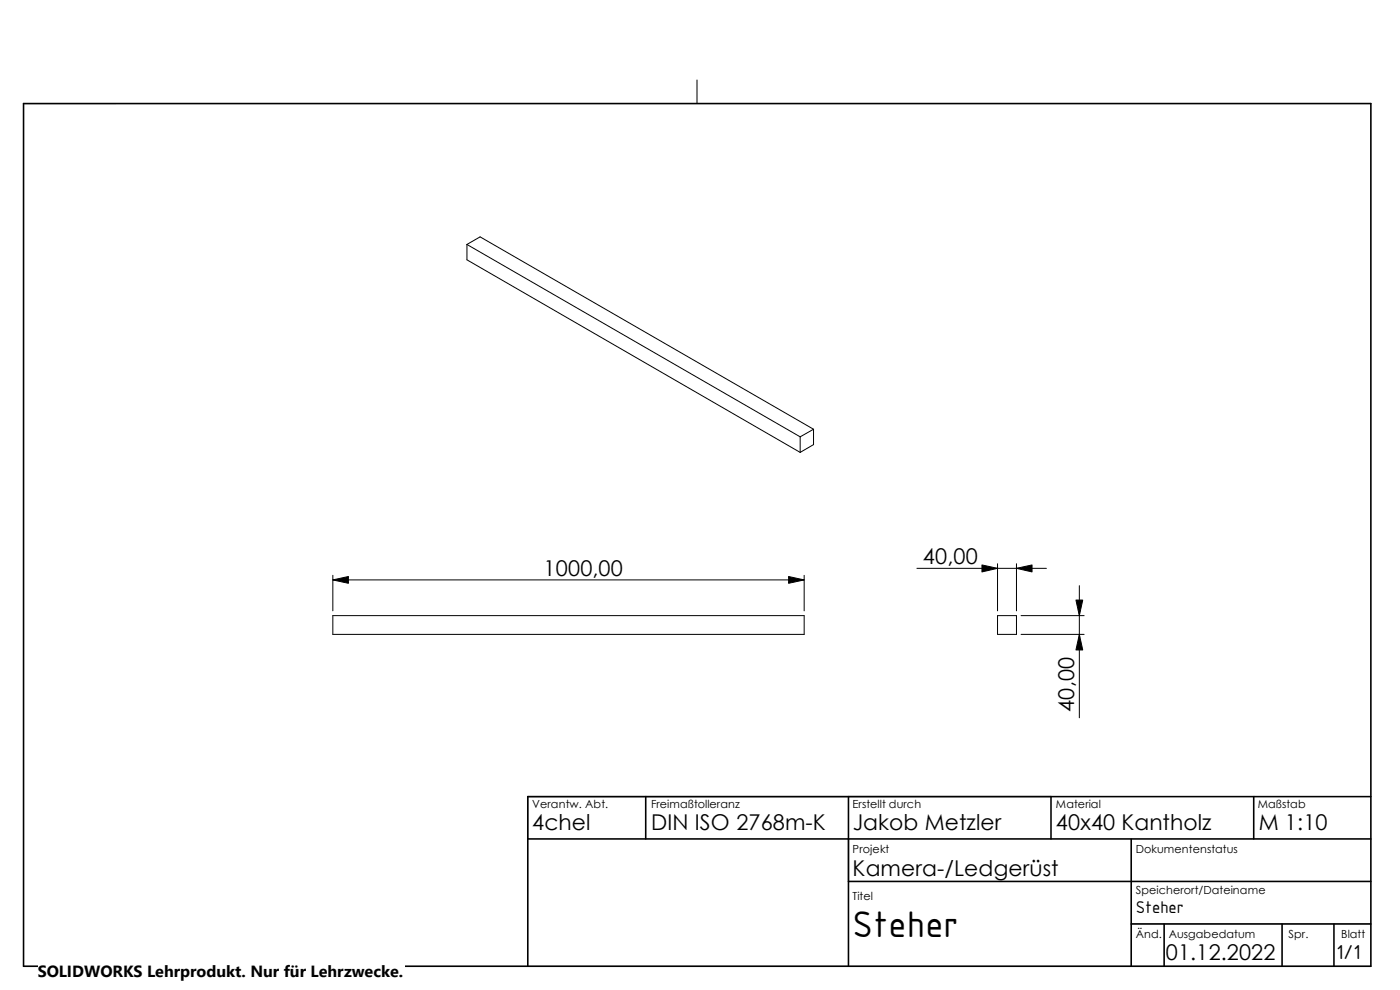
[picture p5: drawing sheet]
<svg xmlns="http://www.w3.org/2000/svg" width="297mm" height="210mm" viewBox="0 0 297 210" stroke-linecap="round" stroke-linejoin="round" font-family="sans-serif">
<defs><g id="words">
<text font-size="8.5" x="180.9" y="198.8">Steher</text>
<g font-size="4.6">
<text x="195.8" y="119.6">40,00</text>
<text x="115.3" y="122.1">1000,00</text>
<text x="227.9" y="151" transform="rotate(-90 227.9 151)">40,00</text>
<text x="112.9" y="176.1">4chel</text>
<text x="138.1" y="176.1">DIN ISO 2768m-K</text>
<text x="180.9" y="176.1">Jakob Metzler</text>
<text x="224" y="176.1">40x40 Kantholz</text>
<text x="267" y="176.1">M 1:10</text>
<text x="180.9" y="185.8">Kamera-/Ledgerüst</text>
<text x="247.4" y="203.6">01.12.2022</text>
<text x="283.5" y="203.5">1/1</text>
</g>
<text font-size="3.9" x="241" y="193.8">Steher</text>
<text font-size="3.4" x="8" y="207.3">SOLIDWORKS Lehrprodukt. Nur für Lehrzwecke.</text>
<g font-size="2.4">
<text x="112.9" y="171.5">Verantw. Abt.</text>
<text x="138.1" y="171.5">Freimaßtolleranz</text>
<text x="180.9" y="171.5">Erstellt durch</text>
<text x="224" y="171.5">Material</text>
<text x="266.8" y="171.5">Maßstab</text>
<text x="180.9" y="180.8">Projekt</text>
<text x="241" y="180.8">Dokumentenstatus</text>
<text x="180.9" y="190.9">Titel</text>
<text x="241" y="189.6">Speicherort/Dateiname</text>
<text x="241" y="198.9">Änd.</text>
<text x="247.9" y="198.9">Ausgabedatum</text>
<text x="273.4" y="198.9">Spr.</text>
<text x="284.5" y="198.9">Blatt</text>
</g>
</g></defs>
<path d="M5 22h19.8M112 205h178.8" fill="none" stroke="#c0c0c0" stroke-width=".21"/>
<g fill="none" stroke="#000" stroke-width=".21">
<path d="M147.9 17v5M99.1 51.9v3.2l70.7 40.9M99.1 51.9l70.7 40.8M99.1 51.9l2.8-1.7 70.7 40.9M169.8 92.7v3.3M172.6 91.1l-2.8 1.6M172.6 91.1v3.2l-2.8 1.7M211.6 119.6v10M215.6 119.6v10M70.6 130.6h100v4h-100zM70.6 122v7.6M70.6 123h100"/>
<path d="M170.6 122v7.6M194.5 120.6h27.5M211.6 130.6h4v4h-4zM216.6 134.6h13.4M216.6 130.6h13.4M229 124.2v28.1"/>
</g>
<path d="M180 178v9M223 169h-111v9M240 196h50.8" fill="none" stroke="#c0c0c0" stroke-width=".34"/>
<g fill="none" stroke="#000" stroke-width=".34">
<path d="M5 22h285.8v183h-285.8zM112 178h178.8M137 169v9M180 169v36M223 169v9M240 178v27M266 169v9M290.8 169h-178.8v36M180 187h110.8M240 196h50.8M247 196v9M272 196v9"/>
<path d="M283 196v9"/>
</g>
<path d="M70.6 123l3.3-.7v1.4zM167.3 122.3l3.3 .7-3.3 .7zM208.3 119.8l3.3 .8-3.3 .7zM215.6 120.6l3.3-.8v1.5zM229 134.6l.7 3.3h-1.4zM228.3 127.3h1.4l-.7 3.3z" fill="#000" stroke="#000" stroke-width=".21"/>
<path d="M8 203.6h77.9v6.4h-77.9z" fill="#fff"/>
<use href="#words"/>
</svg>
